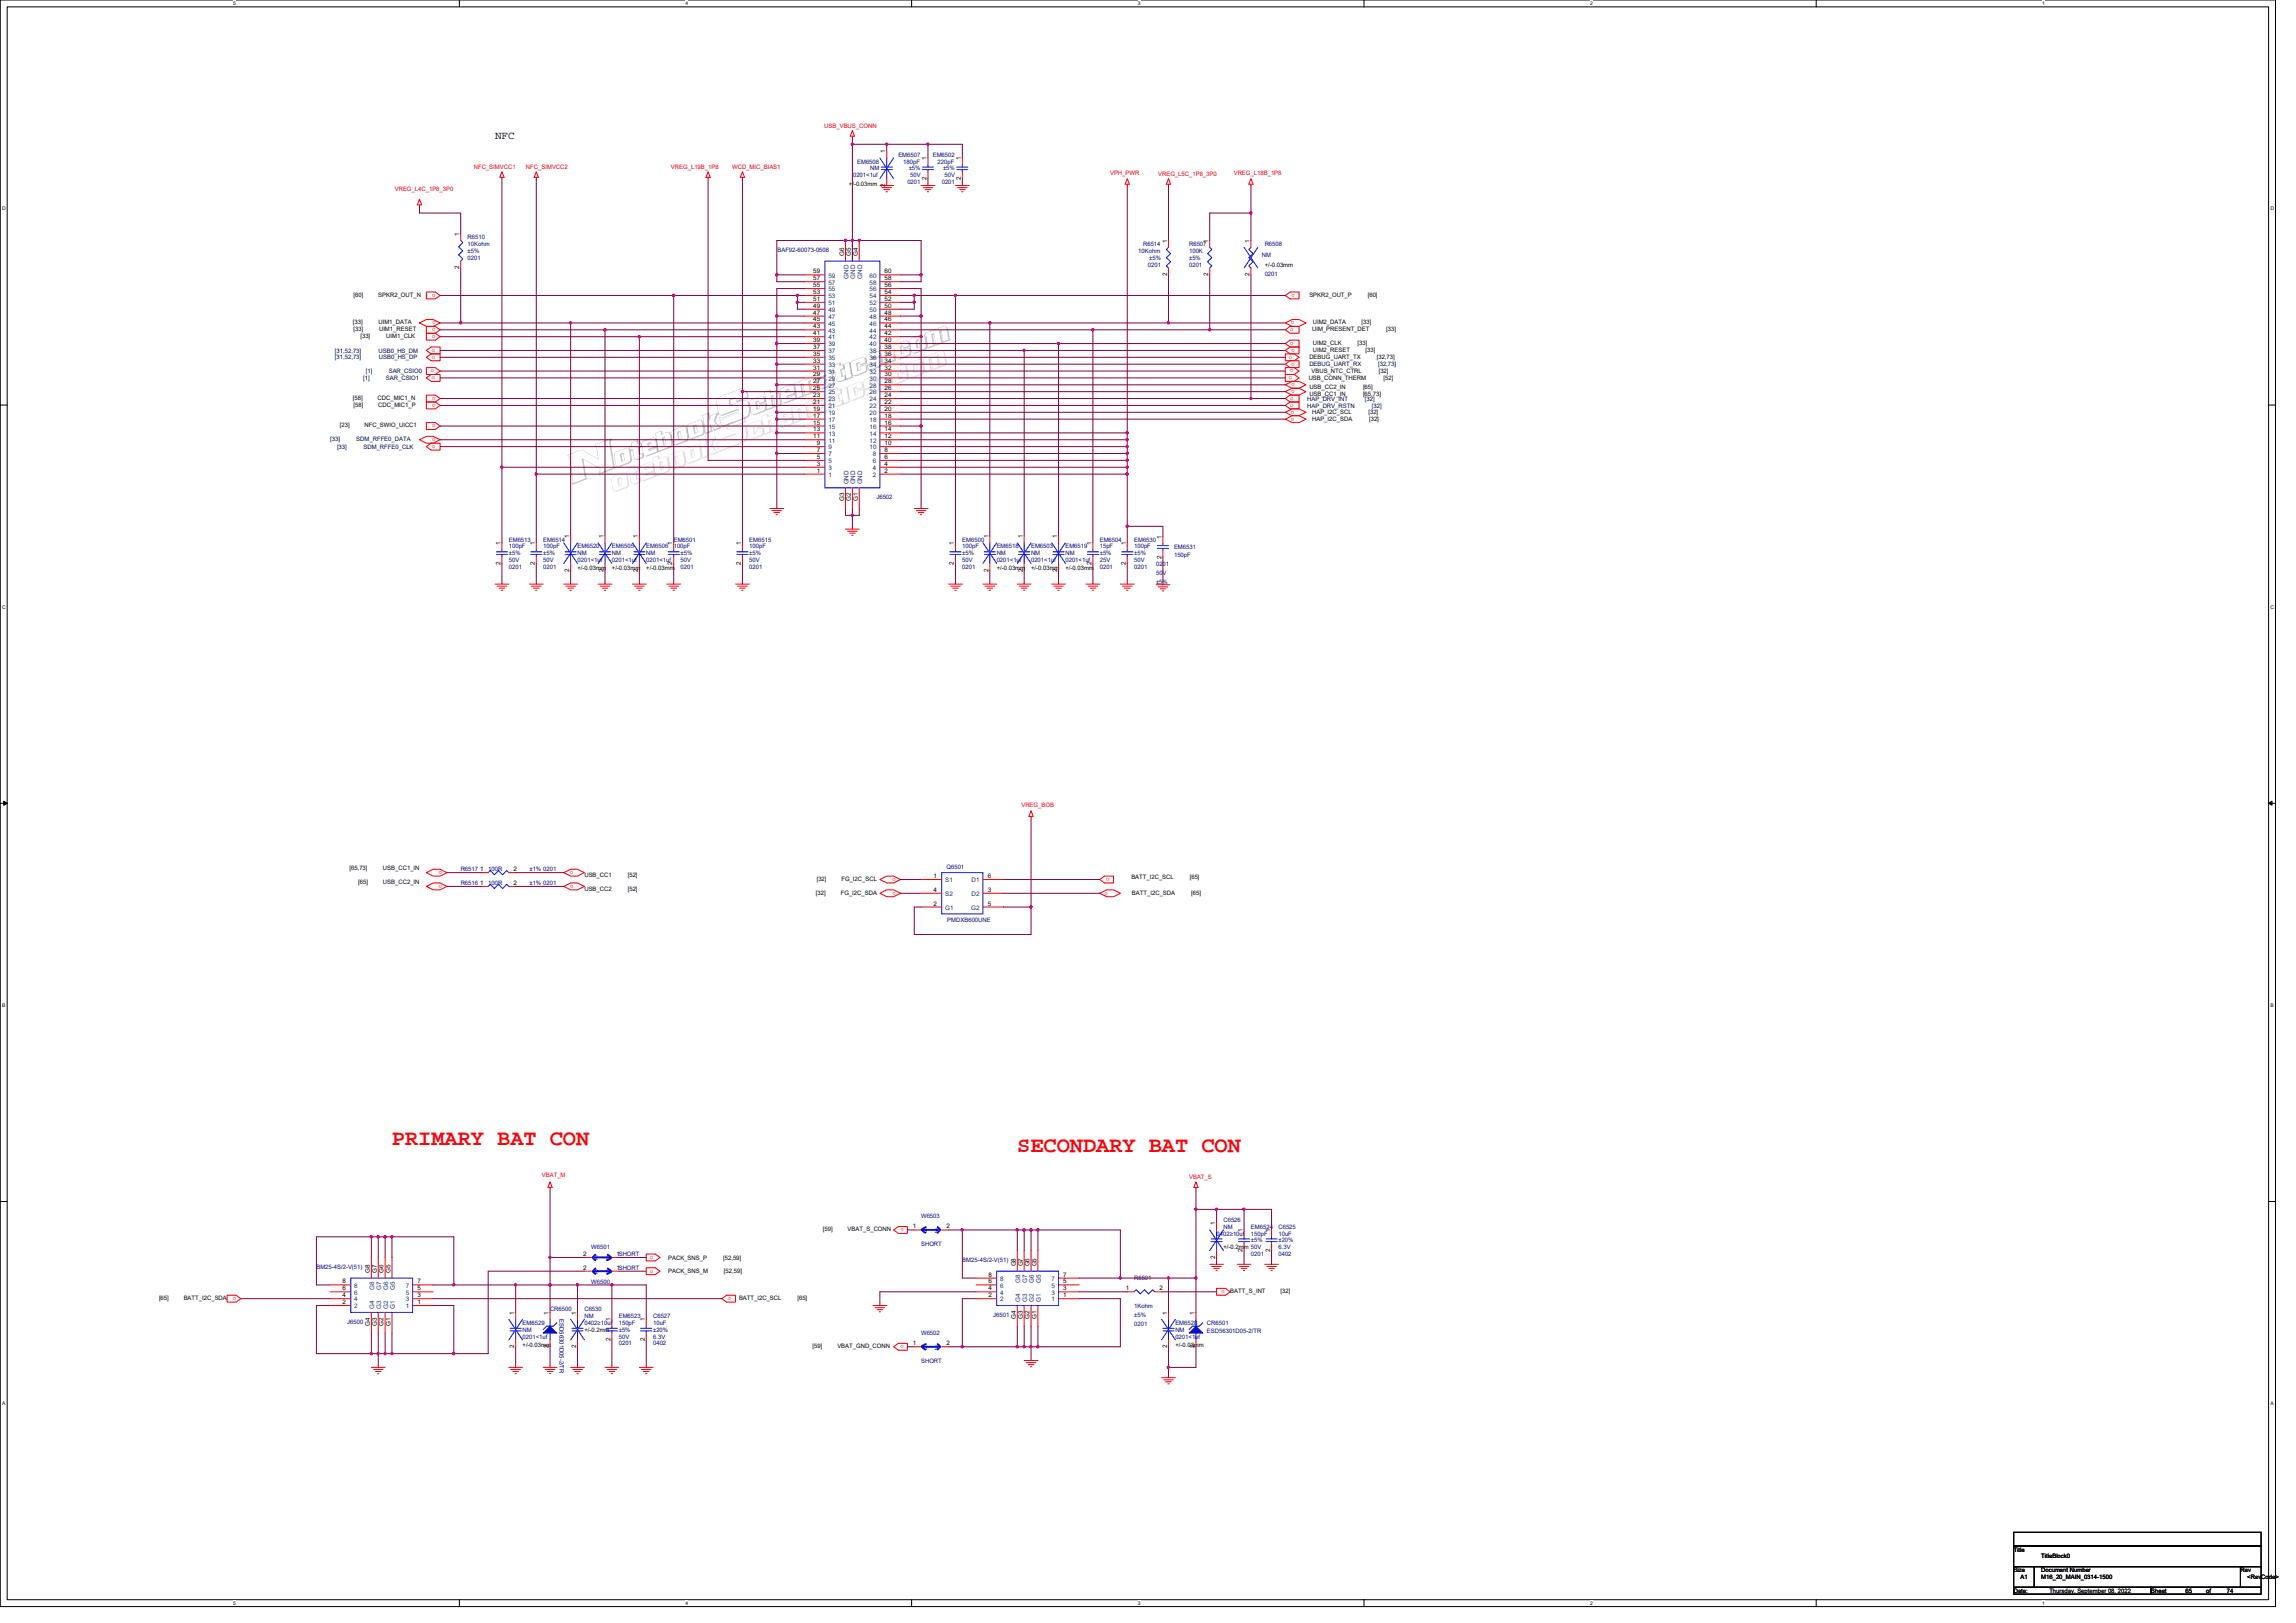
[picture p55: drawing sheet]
<svg xmlns="http://www.w3.org/2000/svg" width="297mm" height="210mm" viewBox="0 0 297 210" stroke-linecap="round" stroke-linejoin="round" font-family="sans-serif">
<defs><g id="words">
<g font-size="2.8" fill="#f00">
<text x="50.7" y="148.1">PRIMARY BAT CON</text>
<text x="131.6" y="149">SECONDARY BAT CON</text>
</g>
<text font-size="1.4" x="64" y="18">NFC</text>
<g font-size=".8" fill="#f00">
<text x="106.6" y="16.6">USB_VBUS_CONN</text>
<text x="61.3" y="21.9">NFC_SIMVCC1</text>
<text x="68" y="21.9">NFC_SIMVCC2</text>
<text x="86.8" y="21.9">VREG_L19B_1P8</text>
<text x="94.7" y="21.9">WCD_MIC_BIAS1</text>
<text x="143.6" y="22.7">VPH_PWR</text>
<text x="149.8" y="22.8">VREG_L5C_1P8_3P0</text>
<text x="159.6" y="22.7">VREG_L18B_1P8</text>
<text x="51.1" y="24.7">VREG_L4C_1P8_3P0</text>
<text x="56.3" y="38" transform="rotate(180 56.3 38)">o</text>
<text x="56.4" y="41.6" transform="rotate(180 56.4 41.6)">o</text>
<text x="167.4" y="41.6" transform="rotate(180 167.4 41.6)">o</text>
<text x="167.5" y="38" transform="rotate(180 167.5 38)">o</text>
<text x="55.9" y="45.5">o</text>
<text x="55.9" y="46.4">o</text>
<text x="56.3" y="42.5" transform="rotate(180 56.3 42.5)">o</text>
<text x="56.3" y="43.3" transform="rotate(180 56.3 43.3)">o</text>
<text x="166.7" y="46.4">o</text>
<text x="166.9" y="42.8">o</text>
<text x="166.9" y="44.6">o</text>
<text x="167.3" y="47.8" transform="rotate(180 167.3 47.8)">o</text>
<text x="167.5" y="45.1" transform="rotate(180 167.5 45.1)">o</text>
<text x="167.5" y="46.9" transform="rotate(180 167.5 46.9)">o</text>
<text x="55.7" y="48.2">o</text>
<text x="55.9" y="49.1">o</text>
<text x="56.3" y="51.4" transform="rotate(180 56.3 51.4)">o</text>
<text x="56.3" y="52.2" transform="rotate(180 56.3 52.2)">o</text>
<text x="166.7" y="49.1">o</text>
<text x="166.9" y="51.7">o</text>
<text x="166.9" y="52.6">o</text>
<text x="167.4" y="53.1" transform="rotate(180 167.4 53.1)">o</text>
<text x="167.5" y="50.5" transform="rotate(180 167.5 50.5)">o</text>
<text x="167.5" y="49.6" transform="rotate(180 167.5 49.6)">o</text>
<text x="55.9" y="58">o</text>
<text x="56.3" y="56.7" transform="rotate(180 56.3 56.7)">o</text>
<text x="56.3" y="54.9" transform="rotate(180 56.3 54.9)">o</text>
<text x="167.4" y="54" transform="rotate(180 167.4 54)">o</text>
<text x="132.1" y="104.4">VREG_BOB</text>
<text x="57.2" y="112.7" transform="rotate(180 57.2 112.7)">o</text>
<text x="74.2" y="112.7" transform="rotate(180 74.2 112.7)">o</text>
<text x="115.9" y="113.6" transform="rotate(180 115.9 113.6)">o</text>
<text x="143.5" y="113.6" transform="rotate(180 143.5 113.6)">o</text>
<text x="57.2" y="114.5" transform="rotate(180 57.2 114.5)">o</text>
<text x="74.2" y="114.5" transform="rotate(180 74.2 114.5)">o</text>
<text x="115.9" y="115.4" transform="rotate(180 115.9 115.4)">o</text>
<text x="142.9" y="115.7">o</text>
<text x="70.1" y="152.3">VBAT_M</text>
<text x="153.8" y="152.6">VBAT_S</text>
<text x="116.9" y="158.9" transform="rotate(180 116.9 158.9)">o</text>
<text x="30.5" y="167.8" transform="rotate(180 30.5 167.8)">o</text>
<text x="84" y="162.9">o</text>
<text x="84" y="164.6">o</text>
<text x="94.6" y="167.8" transform="rotate(180 94.6 167.8)">o</text>
<text x="158.5" y="166.9" transform="rotate(180 158.5 166.9)">o</text>
<text x="116.9" y="174" transform="rotate(180 116.9 174)">o</text>
</g>
<g font-size=".8" fill="#000080">
<text x="110.4" y="22.9">0201&lt;1uf</text>
<text x="110.9" y="21.2">EM6508</text>
<text x="112.6" y="22.1">NM</text>
<text x="116.2" y="20.3">EM6507</text>
<text x="116.9" y="21.2">180pF</text>
<text x="117.4" y="23.8">0201</text>
<text x="117.6" y="22.1">±5%</text>
<text x="117.7" y="22.9">50V</text>
<text x="120.7" y="20.3">EM6502</text>
<text x="121.3" y="21.2">220pF</text>
<text x="121.8" y="23.8">0201</text>
<text x="122" y="22.1">±5%</text>
<text x="122.2" y="22.9">50V</text>
<text x="60.5" y="30.9">R6510</text>
<text x="60.5" y="31.8">10Kohm</text>
<text x="60.5" y="32.7">±5%</text>
<text x="60.5" y="33.6">0201</text>
<text x="100.6" y="32.6">BAF92-60073-0508</text>
<text x="147.3" y="32.7">10Kohm</text>
<text x="147.9" y="31.8">R6514</text>
<text x="148.5" y="34.5">0201</text>
<text x="148.7" y="33.6">±5%</text>
<text x="153.8" y="31.8">R6507</text>
<text x="153.8" y="32.7">100K</text>
<text x="153.8" y="33.6">±5%</text>
<text x="153.8" y="34.5">0201</text>
<text x="163.3" y="33.3">NM</text>
<text x="163.6" y="31.8">R6508</text>
<text x="163.6" y="35.7">0201</text>
<text x="113.4" y="64.6">J6502</text>
<text x="65.8" y="70.1">EM6513</text>
<text x="65.8" y="71">100pF</text>
<text x="65.8" y="71.8">±5%</text>
<text x="70.3" y="70.1">EM6514</text>
<text x="70.3" y="71">100pF</text>
<text x="70.3" y="71.8">±5%</text>
<text x="74.7" y="71">EM6520</text>
<text x="74.7" y="71.8">NM</text>
<text x="79.2" y="71">EM6505</text>
<text x="79.2" y="71.8">NM</text>
<text x="83.6" y="71">EM6506</text>
<text x="83.6" y="71.8">NM</text>
<text x="87.2" y="70.1">EM6501</text>
<text x="87.2" y="71">100pF</text>
<text x="88.1" y="71.8">±5%</text>
<text x="96.9" y="70.1">EM6515</text>
<text x="96.9" y="71">100pF</text>
<text x="96.9" y="71.8">±5%</text>
<text x="124.5" y="70.1">EM6500</text>
<text x="124.5" y="71">100pF</text>
<text x="124.5" y="71.8">±5%</text>
<text x="128.9" y="71">EM6518</text>
<text x="128.9" y="71.8">NM</text>
<text x="133.4" y="71">EM6503</text>
<text x="133.4" y="71.8">NM</text>
<text x="137.8" y="71">EM6519</text>
<text x="137.8" y="71.8">NM</text>
<text x="142.3" y="70.1">EM6504</text>
<text x="142.3" y="71">15pF</text>
<text x="142.3" y="71.8">±5%</text>
<text x="146.7" y="70.1">EM6530</text>
<text x="146.7" y="71">100pF</text>
<text x="146.7" y="71.8">±5%</text>
<text x="151.9" y="71">EM6531</text>
<text x="65.8" y="73.6">0201</text>
<text x="65.8" y="72.7">50V</text>
<text x="70.3" y="73.6">0201</text>
<text x="70.3" y="72.7">50V</text>
<text x="74.7" y="72.7">0201&lt;1uf</text>
<text x="79.2" y="72.7">0201&lt;1uf</text>
<text x="83.6" y="72.7">0201&lt;1uf</text>
<text x="88.1" y="73.6">0201</text>
<text x="88.1" y="72.7">50V</text>
<text x="96.9" y="73.6">0201</text>
<text x="96.9" y="72.7">50V</text>
<text x="124.5" y="73.6">0201</text>
<text x="124.5" y="72.7">50V</text>
<text x="128.9" y="72.7">0201&lt;1uf</text>
<text x="133.4" y="72.7">0201&lt;1uf</text>
<text x="137.8" y="72.7">0201&lt;1uf</text>
<text x="142.3" y="73.6">0201</text>
<text x="142.3" y="72.7">25V</text>
<text x="146.7" y="73.6">0201</text>
<text x="146.7" y="72.7">50V</text>
<text x="149.6" y="73.3">0201</text>
<text x="149.6" y="74.4">50V</text>
<text x="149.6" y="75.6">±5%</text>
<text x="151.9" y="72.1">150pF</text>
<text x="59.6" y="112.7">R6517</text>
<text x="63.2" y="112.7">100R</text>
<text x="68.5" y="112.7">±1% 0201</text>
<text x="122.4" y="112.4">Q6501</text>
<text x="59.6" y="114.5">R6516</text>
<text x="63.2" y="114.5">100R</text>
<text x="68.5" y="114.5">±1% 0201</text>
<text x="122.6" y="119.3">PMDXB600UNE</text>
<text x="76.5" y="161.6">W6501</text>
<text x="119.2" y="157.6">W6503</text>
<text x="119.2" y="161.3">SHORT</text>
<text x="157.4" y="159.9">0402≥10uf</text>
<text x="158.3" y="158.1">C6526</text>
<text x="158.3" y="159">NM</text>
<text x="161.8" y="159">EM6524</text>
<text x="161.8" y="159.9">150pF</text>
<text x="161.8" y="160.7">±5%</text>
<text x="165.4" y="159">C6525</text>
<text x="165.4" y="159.9">10uF</text>
<text x="165.4" y="161.6">6.3V</text>
<text x="165.4" y="160.7">±20%</text>
<text x="40.9" y="164.1">BM25-4S/2-V(51)</text>
<text x="76.5" y="166.1">W6500</text>
<text x="124.5" y="163.2">BM25-4S/2-V(51)</text>
<text x="146.7" y="165.6">R6501</text>
<text x="161.8" y="162.5">0201</text>
<text x="165.4" y="162.5">0402</text>
<text x="44.9" y="171.2">J6500</text>
<text x="67.6" y="171.4">EM6529</text>
<text x="67.6" y="172.3">NM</text>
<text x="67.6" y="173.2">0201&lt;1uf</text>
<text x="71.2" y="169.6">CR6500</text>
<text x="72.4" y="170.7" transform="rotate(90 72.4 170.7)">ESD56301D05-2/TR</text>
<text x="75.6" y="169.6">C6530</text>
<text x="75.6" y="170.5">NM</text>
<text x="75.6" y="171.4">0402≥10uf</text>
<text x="80" y="170.5">EM6523</text>
<text x="80" y="171.4">150pF</text>
<text x="80" y="173.2">50V</text>
<text x="80" y="172.3">±5%</text>
<text x="84.5" y="170.5">C6527</text>
<text x="84.5" y="171.4">10uF</text>
<text x="84.5" y="173.2">6.3V</text>
<text x="84.5" y="172.3">±20%</text>
<text x="119.2" y="172.7">W6502</text>
<text x="128.5" y="170.3">J6501</text>
<text x="146.7" y="169.3">1Kohm</text>
<text x="146.7" y="170.4">±5%</text>
<text x="146.7" y="171.6">0201</text>
<text x="152.1" y="171.4">EM6528</text>
<text x="152.1" y="172.3">NM</text>
<text x="152.1" y="173.2">0201&lt;1uf</text>
<text x="156.1" y="171.4">CR6501</text>
<text x="156.1" y="172.5">ESD56301D05-2/TR</text>
<text x="80" y="174.1">0201</text>
<text x="84.5" y="174.1">0402</text>
<text x="119.2" y="176.4">SHORT</text>
</g>
<g font-size=".8">
<text x="114.5" y="19.8" transform="rotate(-90 114.5 19.8)">1</text>
<text x="119.9" y="23.3" transform="rotate(-90 119.9 23.3)">2</text>
<text x="119.9" y="20.7" transform="rotate(-90 119.9 20.7)">1</text>
<text x="124.3" y="23.3" transform="rotate(-90 124.3 23.3)">2</text>
<text x="124.3" y="20.7" transform="rotate(-90 124.3 20.7)">1</text>
<text x="109.8" y="24">+/-0.03mm</text>
<text x="114.5" y="24.2" transform="rotate(-90 114.5 24.2)">2</text>
<text x="59.4" y="34.8" transform="rotate(-90 59.4 34.8)">2</text>
<text x="59.4" y="30.5" transform="rotate(-90 59.4 30.5)">1</text>
<text x="105.2" y="35.4">59</text>
<text x="109.2" y="33.2" transform="rotate(-90 109.2 33.2)">G6</text>
<text x="110.1" y="33.2" transform="rotate(-90 110.1 33.2)">G5</text>
<text x="111" y="33.2" transform="rotate(-90 111 33.2)">G4</text>
<text x="114.4" y="35.4">60</text>
<text x="151" y="35.7" transform="rotate(-90 151 35.7)">2</text>
<text x="151" y="31.4" transform="rotate(-90 151 31.4)">1</text>
<text x="156.3" y="35.7" transform="rotate(-90 156.3 35.7)">2</text>
<text x="156.3" y="31.4" transform="rotate(-90 156.3 31.4)">1</text>
<text x="161.6" y="35.7" transform="rotate(-90 161.6 35.7)">2</text>
<text x="161.6" y="31.4" transform="rotate(-90 161.6 31.4)">1</text>
<text x="163.6" y="34.5">+/-0.03mm</text>
<text x="45.7" y="42">[33]</text>
<text x="45.7" y="38.4">[60]</text>
<text x="48.9" y="38.4">SPKR2_OUT_N</text>
<text x="49" y="42">UIM1_DATA</text>
<text x="105.2" y="41.6">45</text>
<text x="105.2" y="40.7">47</text>
<text x="105.2" y="39.8">49</text>
<text x="105.2" y="38.9">51</text>
<text x="105.2" y="38">53</text>
<text x="105.2" y="37.1">55</text>
<text x="105.2" y="36.3">57</text>
<text x="114.4" y="41.6">46</text>
<text x="114.4" y="40.7">48</text>
<text x="114.4" y="39.8">50</text>
<text x="114.4" y="38.9">52</text>
<text x="114.4" y="38">54</text>
<text x="114.4" y="37.1">56</text>
<text x="114.4" y="36.3">58</text>
<text x="169.4" y="38.4">SPKR2_OUT_P</text>
<text x="169.8" y="42">UIM2_DATA</text>
<text x="176.1" y="42">[33]</text>
<text x="176.9" y="38.4">[60]</text>
<text x="45.7" y="42.9">[33]</text>
<text x="46.6" y="43.8">[33]</text>
<text x="49" y="42.9">UIM1_RESET</text>
<text x="50" y="43.8">UIM1_CLK</text>
<text x="105.2" y="47.8">31</text>
<text x="105.2" y="46.9">33</text>
<text x="105.2" y="46">35</text>
<text x="105.2" y="45.1">37</text>
<text x="105.2" y="44.3">39</text>
<text x="105.2" y="43.4">41</text>
<text x="105.2" y="42.5">43</text>
<text x="114.4" y="47.8">32</text>
<text x="114.4" y="46.9">34</text>
<text x="114.4" y="46">36</text>
<text x="114.4" y="45.1">38</text>
<text x="114.4" y="44.3">40</text>
<text x="114.4" y="43.4">42</text>
<text x="114.4" y="42.5">44</text>
<text x="169.4" y="46.5">DEBUG_UART_TX</text>
<text x="169.8" y="42.9">UIM_PRESENT_DET</text>
<text x="169.8" y="44.6">UIM2_CLK</text>
<text x="169.8" y="45.5">UIM2_RESET</text>
<text x="175.6" y="44.6">[33]</text>
<text x="176.7" y="45.5">[33]</text>
<text x="178.1" y="46.5">[32,73]</text>
<text x="179.3" y="42.9">[33]</text>
<text x="45.7" y="51.8">[58]</text>
<text x="45.7" y="52.6">[58]</text>
<text x="48.8" y="51.8">CDC_MIC1_N</text>
<text x="48.9" y="52.6">CDC_MIC1_P</text>
<text x="105.2" y="53.1">19</text>
<text x="105.2" y="52.3">21</text>
<text x="105.2" y="51.4">23</text>
<text x="105.2" y="50.5">25</text>
<text x="105.2" y="49.6">27</text>
<text x="105.2" y="48.7">29</text>
<text x="114.4" y="53.1">20</text>
<text x="114.4" y="52.3">22</text>
<text x="114.4" y="51.4">24</text>
<text x="114.4" y="50.5">26</text>
<text x="114.4" y="49.6">28</text>
<text x="114.4" y="48.7">30</text>
<text x="169.3" y="49.2">USB_CONN_THERM</text>
<text x="169.4" y="51.2">USB_CC1_IN</text>
<text x="169.4" y="50.3">USB_CC2_IN</text>
<text x="169.7" y="48.2">VBUS_NTC_CTRL</text>
<text x="169.8" y="53.5">HAP_I2C_SCL</text>
<text x="176.3" y="51.2">[65,73]</text>
<text x="176.3" y="50.3">[65]</text>
<text x="177" y="53.5">[32]</text>
<text x="178.4" y="48.2">[32]</text>
<text x="179" y="49.2">[52]</text>
<text x="44" y="55.3">[23]</text>
<text x="47.2" y="55.3">NFC_SWIO_UICC1</text>
<text x="105.2" y="56.7">11</text>
<text x="105.2" y="55.8">13</text>
<text x="105.2" y="54.9">15</text>
<text x="105.2" y="54">17</text>
<text x="105.7" y="59.4">5</text>
<text x="105.7" y="58.5">7</text>
<text x="105.7" y="57.6">9</text>
<text x="114.4" y="59.4">6</text>
<text x="114.4" y="58.5">8</text>
<text x="114.4" y="57.6">10</text>
<text x="114.4" y="56.7">12</text>
<text x="114.4" y="55.8">14</text>
<text x="114.4" y="54.9">16</text>
<text x="114.4" y="54">18</text>
<text x="169.8" y="54.4">HAP_I2C_SDA</text>
<text x="177.1" y="54.4">[32]</text>
<text x="105.7" y="61.2">1</text>
<text x="105.7" y="60.3">3</text>
<text x="109.2" y="64.8" transform="rotate(-90 109.2 64.8)">G3</text>
<text x="110.1" y="64.8" transform="rotate(-90 110.1 64.8)">G2</text>
<text x="111" y="64.8" transform="rotate(-90 111 64.8)">G1</text>
<text x="114.4" y="61.2">2</text>
<text x="114.4" y="60.3">4</text>
<text x="64.7" y="70.5" transform="rotate(-90 64.7 70.5)">1</text>
<text x="69.2" y="70.5" transform="rotate(-90 69.2 70.5)">1</text>
<text x="73.6" y="69.6" transform="rotate(-90 73.6 69.6)">1</text>
<text x="78.1" y="69.6" transform="rotate(-90 78.1 69.6)">1</text>
<text x="82.5" y="69.6" transform="rotate(-90 82.5 69.6)">1</text>
<text x="87" y="70.5" transform="rotate(-90 87 70.5)">1</text>
<text x="95.9" y="70.5" transform="rotate(-90 95.9 70.5)">1</text>
<text x="123.4" y="70.5" transform="rotate(-90 123.4 70.5)">1</text>
<text x="127.9" y="69.6" transform="rotate(-90 127.9 69.6)">1</text>
<text x="132.3" y="69.6" transform="rotate(-90 132.3 69.6)">1</text>
<text x="136.8" y="69.6" transform="rotate(-90 136.8 69.6)">1</text>
<text x="141.2" y="70.5" transform="rotate(-90 141.2 70.5)">1</text>
<text x="145.6" y="70.5" transform="rotate(-90 145.6 70.5)">1</text>
<text x="150.3" y="69.7" transform="rotate(-90 150.3 69.7)">1</text>
<text x="64.7" y="73.1" transform="rotate(-90 64.7 73.1)">2</text>
<text x="69.2" y="73.1" transform="rotate(-90 69.2 73.1)">2</text>
<text x="73.6" y="74" transform="rotate(-90 73.6 74)">2</text>
<text x="74.7" y="73.8">+/-0.03mm</text>
<text x="78.1" y="74" transform="rotate(-90 78.1 74)">2</text>
<text x="79.2" y="73.8">+/-0.03mm</text>
<text x="82.5" y="74" transform="rotate(-90 82.5 74)">2</text>
<text x="83.6" y="73.8">+/-0.03mm</text>
<text x="87" y="73.1" transform="rotate(-90 87 73.1)">2</text>
<text x="95.9" y="73.1" transform="rotate(-90 95.9 73.1)">2</text>
<text x="123.4" y="73.1" transform="rotate(-90 123.4 73.1)">2</text>
<text x="127.9" y="74" transform="rotate(-90 127.9 74)">2</text>
<text x="128.9" y="73.8">+/-0.03mm</text>
<text x="132.3" y="74" transform="rotate(-90 132.3 74)">2</text>
<text x="133.4" y="73.8">+/-0.03mm</text>
<text x="136.8" y="74" transform="rotate(-90 136.8 74)">2</text>
<text x="137.8" y="73.8">+/-0.03mm</text>
<text x="141.2" y="73.1" transform="rotate(-90 141.2 73.1)">2</text>
<text x="145.6" y="73.1" transform="rotate(-90 145.6 73.1)">2</text>
<text x="150.3" y="72.3" transform="rotate(-90 150.3 72.3)">2</text>
<text x="45.2" y="112.6">[65,73]</text>
<text x="49.5" y="112.6">USB_CC1_IN</text>
<text x="62.1" y="112.7">1</text>
<text x="66.4" y="112.7">2</text>
<text x="75.6" y="113.5">USB_CC1</text>
<text x="81.2" y="113.5">[52]</text>
<text x="105.7" y="114">[32]</text>
<text x="108.9" y="114">FG_I2C_SCL</text>
<text x="120.8" y="113.6">1</text>
<text x="127.8" y="113.6">6</text>
<text x="146.4" y="113.7">BATT_I2C_SCL</text>
<text x="153.9" y="113.7">[65]</text>
<text x="46.4" y="114.3">[65]</text>
<text x="49.5" y="114.3">USB_CC2_IN</text>
<text x="62.1" y="114.5">1</text>
<text x="66.4" y="114.5">2</text>
<text x="75.6" y="115.2">USB_CC2</text>
<text x="81.2" y="115.2">[52]</text>
<text x="105.6" y="115.8">[32]</text>
<text x="108.8" y="115.8">FG_I2C_SDA</text>
<text x="120.8" y="117.2">2</text>
<text x="120.8" y="115.4">4</text>
<text x="127.8" y="115.4">3</text>
<text x="127.8" y="117.2">5</text>
<text x="146.4" y="115.8">BATT_I2C_SDA</text>
<text x="154.1" y="115.8">[65]</text>
<text x="106.4" y="159.3">[59]</text>
<text x="109.7" y="159.3">VBAT_S_CONN</text>
<text x="118.1" y="158.9">1</text>
<text x="122.4" y="158.9">2</text>
<text x="157.2" y="158.5" transform="rotate(-90 157.2 158.5)">1</text>
<text x="158.3" y="161.6">+/-0.2mm 50V</text>
<text x="160.8" y="162" transform="rotate(-90 160.8 162)">2</text>
<text x="160.8" y="159.4" transform="rotate(-90 160.8 159.4)">1</text>
<text x="164.3" y="162" transform="rotate(-90 164.3 162)">2</text>
<text x="164.3" y="159.4" transform="rotate(-90 164.3 159.4)">1</text>
<text x="44.3" y="166.9">6</text>
<text x="44.3" y="167.8">4</text>
<text x="44.3" y="166.1">8</text>
<text x="47.9" y="164.7" transform="rotate(-90 47.9 164.7)">G8</text>
<text x="48.7" y="164.7" transform="rotate(-90 48.7 164.7)">G7</text>
<text x="49.6" y="164.7" transform="rotate(-90 49.6 164.7)">G6</text>
<text x="50.5" y="164.7" transform="rotate(-90 50.5 164.7)">G5</text>
<text x="54" y="166.1">7</text>
<text x="54" y="167.8">3</text>
<text x="54" y="166.9">5</text>
<text x="75.4" y="162.5">2</text>
<text x="75.4" y="164.3">2</text>
<text x="79.8" y="162.5">1SHORT</text>
<text x="79.8" y="164.3">1SHORT</text>
<text x="86.4" y="163">PACK_SNS_P</text>
<text x="86.4" y="164.7">PACK_SNS_M</text>
<text x="93.6" y="163">[52,59]</text>
<text x="93.7" y="164.7">[52,59]</text>
<text x="127.9" y="167.8">2</text>
<text x="127.9" y="166.1">6</text>
<text x="127.9" y="166.9">4</text>
<text x="127.9" y="165.2">8</text>
<text x="131.4" y="163.9" transform="rotate(-90 131.4 163.9)">G8</text>
<text x="132.3" y="163.9" transform="rotate(-90 132.3 163.9)">G7</text>
<text x="133.2" y="163.9" transform="rotate(-90 133.2 163.9)">G6</text>
<text x="134.1" y="163.9" transform="rotate(-90 134.1 163.9)">G5</text>
<text x="137.6" y="167.8">1</text>
<text x="137.6" y="165.2">7</text>
<text x="137.6" y="166.9">3</text>
<text x="137.6" y="166.1">5</text>
<text x="145.7" y="166.9">1</text>
<text x="150" y="166.9">2</text>
<text x="157.2" y="162.9" transform="rotate(-90 157.2 162.9)">2</text>
<text x="159.2" y="167.3">BATT_S_INT</text>
<text x="165.7" y="167.3">[32]</text>
<text x="20.6" y="168.2">[65]</text>
<text x="23.8" y="168.2">BATT_I2C_SDA</text>
<text x="44.3" y="168.7">2</text>
<text x="47.9" y="171.5" transform="rotate(-90 47.9 171.5)">G4</text>
<text x="48.7" y="171.5" transform="rotate(-90 48.7 171.5)">G3</text>
<text x="49.6" y="171.5" transform="rotate(-90 49.6 171.5)">G2</text>
<text x="50.5" y="171.5" transform="rotate(-90 50.5 171.5)">G1</text>
<text x="54" y="168.7">1</text>
<text x="66.5" y="170.1" transform="rotate(-90 66.5 170.1)">1</text>
<text x="71" y="170.1" transform="rotate(-90 71 170.1)">1</text>
<text x="74.5" y="170.1" transform="rotate(-90 74.5 170.1)">1</text>
<text x="75.6" y="172.3">+/-0.2mm</text>
<text x="79" y="173.5" transform="rotate(-90 79 173.5)">2</text>
<text x="79" y="171" transform="rotate(-90 79 171)">1</text>
<text x="83.4" y="173.5" transform="rotate(-90 83.4 173.5)">2</text>
<text x="83.4" y="171" transform="rotate(-90 83.4 171)">1</text>
<text x="95.6" y="168.2">BATT_I2C_SCL</text>
<text x="103.2" y="168.2">[65]</text>
<text x="131.4" y="170.6" transform="rotate(-90 131.4 170.6)">G4</text>
<text x="132.3" y="170.6" transform="rotate(-90 132.3 170.6)">G3</text>
<text x="133.2" y="170.6" transform="rotate(-90 133.2 170.6)">G2</text>
<text x="134.1" y="170.6" transform="rotate(-90 134.1 170.6)">G1</text>
<text x="151" y="170.1" transform="rotate(-90 151 170.1)">1</text>
<text x="154.5" y="170.1" transform="rotate(-90 154.5 170.1)">1</text>
<text x="66.5" y="174.4" transform="rotate(-90 66.5 174.4)">2</text>
<text x="67.6" y="174.2">+/-0.03mm</text>
<text x="71" y="174.4" transform="rotate(-90 71 174.4)">2</text>
<text x="74.5" y="174.4" transform="rotate(-90 74.5 174.4)">2</text>
<text x="105.1" y="174.4">[59]</text>
<text x="108.3" y="174.4">VBAT_GND_CONN</text>
<text x="118.1" y="174.1">1</text>
<text x="122.4" y="174.1">2</text>
<text x="151" y="174.4" transform="rotate(-90 151 174.4)">2</text>
<text x="152.1" y="174.2">+/-0.03mm</text>
<text x="154.5" y="174.4" transform="rotate(-90 154.5 174.4)">2</text>
<text x="260.5" y="200.7">Title</text>
<text x="260.5" y="203.4">Size</text>
<text x="264.1" y="201.6">TitleBlock0</text>
<text x="264.1" y="203.4">Document Number</text>
<text x="289.9" y="203.4">Rev</text>
<text x="260.5" y="206.1">Date:</text>
<text x="261.4" y="204.3">A1</text>
<text x="264.1" y="204.3">M16_20_MAIN_0314-1500</text>
<text x="265.1" y="206.1">Thursday, September 08, 2022</text>
<text x="278.3" y="206.1">Sheet</text>
<text x="282.7" y="206.1">65</text>
<text x="285.4" y="206.1">of</text>
<text x="288.1" y="206.1">74</text>
<text x="290.7" y="204.3">&lt;RevCode&gt;</text>
</g>
<g font-size=".8" fill="#004080">
<text x="107.2" y="35.9">59</text>
<text x="112.5" y="35.9">60</text>
<text x="107.2" y="41.3">47</text>
<text x="107.2" y="40.4">49</text>
<text x="107.2" y="39.5">51</text>
<text x="107.2" y="38.6">53</text>
<text x="107.2" y="37.7">55</text>
<text x="107.2" y="36.8">57</text>
<text x="109.8" y="36" transform="rotate(-90 109.8 36)">GND</text>
<text x="110.7" y="36" transform="rotate(-90 110.7 36)">GND</text>
<text x="111.5" y="36" transform="rotate(-90 111.5 36)">GND</text>
<text x="112.5" y="41.3">48</text>
<text x="112.5" y="40.4">50</text>
<text x="112.5" y="39.5">52</text>
<text x="112.5" y="38.6">54</text>
<text x="112.5" y="37.7">56</text>
<text x="112.5" y="36.8">58</text>
<text x="107.2" y="47.5">33</text>
<text x="107.2" y="46.6">35</text>
<text x="107.2" y="45.7">37</text>
<text x="107.2" y="44.8">39</text>
<text x="107.2" y="43.9">41</text>
<text x="107.2" y="43">43</text>
<text x="107.2" y="42.1">45</text>
<text x="112.5" y="47.5">34</text>
<text x="112.5" y="46.6">36</text>
<text x="112.5" y="45.7">38</text>
<text x="112.5" y="44.8">40</text>
<text x="112.5" y="43.9">42</text>
<text x="112.5" y="43">44</text>
<text x="112.5" y="42.1">46</text>
<text x="107.2" y="53.7">19</text>
<text x="107.2" y="52.8">21</text>
<text x="107.2" y="51.9">23</text>
<text x="107.2" y="51">25</text>
<text x="107.2" y="50.1">27</text>
<text x="107.2" y="49.3">29</text>
<text x="107.2" y="48.4">31</text>
<text x="112.5" y="53.7">20</text>
<text x="112.5" y="52.8">22</text>
<text x="112.5" y="51.9">24</text>
<text x="112.5" y="51">26</text>
<text x="112.5" y="50.1">28</text>
<text x="112.5" y="49.3">30</text>
<text x="112.5" y="48.4">32</text>
<text x="107.2" y="59.9">5</text>
<text x="107.2" y="59">7</text>
<text x="107.2" y="58.1">9</text>
<text x="107.2" y="57.3">11</text>
<text x="107.2" y="56.4">13</text>
<text x="107.2" y="55.5">15</text>
<text x="107.2" y="54.6">17</text>
<text x="112.5" y="58.1">10</text>
<text x="112.5" y="57.3">12</text>
<text x="112.5" y="56.4">14</text>
<text x="112.5" y="55.5">16</text>
<text x="112.5" y="54.6">18</text>
<text x="112.9" y="59.9">6</text>
<text x="112.9" y="59">8</text>
<text x="107.2" y="61.7">1</text>
<text x="107.2" y="60.8">3</text>
<text x="109.8" y="62.7" transform="rotate(-90 109.8 62.7)">GND</text>
<text x="110.7" y="62.7" transform="rotate(-90 110.7 62.7)">GND</text>
<text x="111.5" y="62.7" transform="rotate(-90 111.5 62.7)">GND</text>
<text x="112.9" y="61.7">2</text>
<text x="112.9" y="60.8">4</text>
<text x="122.3" y="114.2">S1</text>
<text x="122.3" y="117.7">G1</text>
<text x="122.3" y="115.9">S2</text>
<text x="125.6" y="117.7">G2</text>
<text x="125.7" y="115.9">D2</text>
<text x="125.7" y="114.2">D1</text>
<text x="119.6" y="159.5">1</text>
<text x="120.9" y="159.5">2</text>
<text x="45.8" y="167.5">6</text>
<text x="45.8" y="166.6">8</text>
<text x="48.4" y="166.9" transform="rotate(-90 48.4 166.9)">G8</text>
<text x="49.3" y="166.9" transform="rotate(-90 49.3 166.9)">G7</text>
<text x="50.2" y="166.9" transform="rotate(-90 50.2 166.9)">G6</text>
<text x="51.1" y="166.9" transform="rotate(-90 51.1 166.9)">G5</text>
<text x="52.5" y="166.6">7</text>
<text x="52.5" y="167.5">5</text>
<text x="76.9" y="163">2</text>
<text x="76.9" y="164.8">2</text>
<text x="78.3" y="163">1</text>
<text x="78.3" y="164.8">1</text>
<text x="129.4" y="166.6">6</text>
<text x="129.4" y="167.5">4</text>
<text x="129.4" y="165.7">8</text>
<text x="132" y="166" transform="rotate(-90 132 166)">G8</text>
<text x="132.9" y="166" transform="rotate(-90 132.9 166)">G7</text>
<text x="133.8" y="166" transform="rotate(-90 133.8 166)">G6</text>
<text x="134.7" y="166" transform="rotate(-90 134.7 166)">G5</text>
<text x="136.1" y="165.7">7</text>
<text x="136.1" y="167.5">3</text>
<text x="136.1" y="166.6">5</text>
<text x="45.8" y="169.3">2</text>
<text x="45.8" y="168.4">4</text>
<text x="48.4" y="169.4" transform="rotate(-90 48.4 169.4)">G4</text>
<text x="49.3" y="169.4" transform="rotate(-90 49.3 169.4)">G3</text>
<text x="50.2" y="169.4" transform="rotate(-90 50.2 169.4)">G2</text>
<text x="51.1" y="169.4" transform="rotate(-90 51.1 169.4)">G1</text>
<text x="52.5" y="169.3">1</text>
<text x="52.5" y="168.4">3</text>
<text x="129.4" y="168.4">2</text>
<text x="132" y="168.5" transform="rotate(-90 132 168.5)">G4</text>
<text x="132.9" y="168.5" transform="rotate(-90 132.9 168.5)">G3</text>
<text x="133.8" y="168.5" transform="rotate(-90 133.8 168.5)">G2</text>
<text x="134.7" y="168.5" transform="rotate(-90 134.7 168.5)">G1</text>
<text x="136.1" y="168.4">1</text>
<text x="119.6" y="174.6">1</text>
<text x="120.9" y="174.6">2</text>
</g>
<g font-size=".8" fill="#000040">
<text x="43.3" y="45.6">[31,52,73]</text>
<text x="43.3" y="46.5">[31,52,73]</text>
<text x="49" y="45.6">USB0_HS_DM</text>
<text x="49" y="46.5">USB0_HS_DP</text>
<text x="169.4" y="47.4">DEBUG_UART_RX</text>
<text x="178.3" y="47.4">[32,73]</text>
<text x="47" y="49.2">[1]</text>
<text x="47.3" y="48.2">[1]</text>
<text x="49.9" y="49.2">SAR_CSIO1</text>
<text x="50.3" y="48.2">SAR_CSIO0</text>
<text x="169.1" y="51.8">HAP_DRV_INT</text>
<text x="169.1" y="52.7">HAP_DRV_RSTN</text>
<text x="176.6" y="51.8">[32]</text>
<text x="177.5" y="52.7">[32]</text>
<text x="42.7" y="57.1">[33]</text>
<text x="43.6" y="58.1">[33]</text>
<text x="46.1" y="57.1">SDM_RFFE0_DATA</text>
<text x="47" y="58.1">SDM_RFFE0_CLK</text>
</g>
<g font-size=".6">
<text x="30.2" y=".7">5</text>
<text x="88.7" y=".7">4</text>
<text x="147.2" y=".7">3</text>
<text x="205.7" y=".7">2</text>
<text x="264.2" y=".7">1</text>
<text x=".3" y="27.2">D</text>
<text x="293.7" y="27.2">D</text>
<text x=".3" y="78.7">C</text>
<text x="293.7" y="78.7">C</text>
<text x=".3" y="130.3">B</text>
<text x="293.7" y="130.3">B</text>
<text x=".3" y="181.8">A</text>
<text x="293.7" y="181.8">A</text>
<text x="30.2" y="207.6">5</text>
<text x="88.7" y="207.6">4</text>
<text x="147.2" y="207.6">3</text>
<text x="205.7" y="207.6">2</text>
<text x="264.2" y="207.6">1</text>
</g>
</g></defs>
<path d="M0 0h294.4v207.9h-294.4zM.9 .9h292.6v206.1h-292.6z" fill="none" stroke="#000" stroke-width=".13"/>
<g fill="#fff">
<path d="M30.2 .1h.3v.7h-.3z"/>
<path d="M30.2 207.1h.3v.7h-.3z"/>
</g>
<path d="M59.4 0v.9M59.4 207v.9" fill="none" stroke="#000" stroke-width=".13"/>
<g fill="#fff">
<path d="M88.7 .1h.3v.7h-.3z"/>
<path d="M88.7 207.1h.3v.7h-.3z"/>
</g>
<path d="M117.9 0v.9M117.9 207v.9" fill="none" stroke="#000" stroke-width=".13"/>
<g fill="#fff">
<path d="M147.2 .1h.3v.7h-.3z"/>
<path d="M147.2 207.1h.3v.7h-.3z"/>
</g>
<path d="M176.5 0v.9M176.5 207v.9" fill="none" stroke="#000" stroke-width=".13"/>
<g fill="#fff">
<path d="M205.7 .1h.4v.7h-.4z"/>
<path d="M205.7 207.1h.4v.7h-.4z"/>
</g>
<path d="M235 0v.9M235 207v.9" fill="none" stroke="#000" stroke-width=".13"/>
<g fill="#fff">
<path d="M264.2 .1h.4v.7h-.4z"/>
<path d="M264.2 207.1h.4v.7h-.4z"/>
<path d="M.3 26.6h.4v.7h-.4z"/>
<path d="M293.7 26.6h.5v.7h-.5z"/>
<path d="M.3 78.2h.4v.7h-.4z"/>
<path d="M293.7 78.2h.5v.7h-.5z"/>
</g>
<path d="M0 52.4h.9M293.5 52.4h.9" fill="none" stroke="#000" stroke-width=".13"/>
<g fill="#fff">
<path d="M.3 129.7h.4v.7h-.4z"/>
<path d="M293.7 129.7h.4v.7h-.4z"/>
</g>
<path d="M0 103.9h.9M293.5 103.9h.9" fill="none" stroke="#000" stroke-width=".13"/>
<path d="M.5 103.7l.4 .2-.4 .3zM293.5 103.9l.4-.2v.5z" fill="#000" stroke="#000" stroke-width=".13"/>
<g fill="#fff">
<path d="M.3 181.2h.4v.7h-.4z"/>
<path d="M293.7 181.2h.4v.7h-.4z"/>
</g>
<path d="M0 155.4h.9M293.5 155.4h.9M260.5 198.2h32v1.8h-32zM260.5 205.4h17.8v.8h-17.8zM260.5 200h32v2.7h-32zM260.5 202.7h2.7v2.7h-2.7zM263.2 202.7h26.7v2.7h-26.7zM278.3 205.4h14.2v.8h-14.2zM289.9 202.7h2.6v2.7h-2.6z" fill="none" stroke="#000" stroke-width=".13"/>
<g fill="none" stroke="#f00" stroke-width=".13">
<path d="M110.3 17.6v.2M110.3 16.9l.3 .7h-.6zM114.7 19.6v.8M54.3 25.8l.2 .7h-.5zM54.3 26.5v.2M55.2 37.8h1.1l.6 .4-.6 .5h-1.1zM59.6 30.2v.9M59.6 33.8v.9M64.9 22.2l.3 .7h-.5zM64.9 22.9v.2M69.4 22.9v.2M69.4 22.2l.3 .7h-.6z"/>
<path d="M91.6 22.9v.2M91.6 22.2l.3 .7h-.6zM96.1 22.2l.2 .7h-.5zM96.1 22.9v.2M104.1 39.1h2.6M104.1 38.2h2.6M104.1 37.3h2.6M104.1 36.4h2.6M104.1 35.6h2.6M109.4 31.1v2.7M110.3 31.1v2.7M111.2 31.1v2.7"/>
<path d="M113.8 39.1h2.7M113.8 38.2h2.7M113.8 37.3h2.7M113.8 36.4h2.7M113.8 35.6h2.7M113.8 24h1.8M114.1 24.3h1.2M114.4 24.5h.7M114.6 24.8h.2M114.7 23.1v.9M119.2 24h1.7M119.4 24.3h1.3"/>
<path d="M119.7 24.5h.7M120 24.8h.1M120.1 20.4v.9M120.1 22.2v.9M123.6 24h1.8M123.9 24.3h1.2M124.1 24.5h.8M124.4 24.8h.2M124.5 20.4v.9M124.5 22.2v.9M145.8 23.1l.3 .7h-.5zM145.8 23.8v.2"/>
<path d="M151.2 23.1l.2 .7h-.5zM151.2 23.8v.2M151.2 31.1v.9M151.2 34.7v.9M156.5 31.1v.9M156.5 34.7v.9M161.8 23.1l.3 .7h-.5zM161.8 23.8v.2M161.8 31.1v.9M161.8 34.7v.9M166.3 38.2l.6-.4h1.2v.9h-1.2zM54.3 41.8l.9-.5h.8l.9 .5-.9 .4h-.8z"/>
<path d="M54.3 56.9l.9-.4h.8l.9 .4-.9 .4h-.8zM55.2 45.3l.6-.4h1.1v.9h-1.1zM55.2 46.2l.6-.4h1.1v.9h-1.1zM55.2 48.9l.6-.4h1.1v.8h-1.1zM55.2 57.8l.6-.5h1.1v.9h-1.1zM55.2 42.2h1.1l.6 .5-.6 .4h-1.1zM55.2 43.1h1.1l.6 .5-.6 .4h-1.1zM55.2 47.6h1.1l.6 .4-.6 .5h-1.1zM55.2 51.1h1.1l.6 .5-.6 .4h-1.1zM55.2 52h1.1l.6 .5-.6 .4h-1.1zM55.2 54.7h1.1l.6 .4-.6 .5h-1.1zM104.1 59.6h2.6"/>
<path d="M104.1 58.7h2.6M104.1 57.8h2.6M104.1 56.9h2.6M104.1 56h2.6M104.1 55.1h2.6M104.1 54.2h2.6M104.1 53.3h2.6M104.1 52.5h2.6M104.1 51.6h2.6M104.1 50.7h2.6M104.1 49.8h2.6M104.1 48.9h2.6"/>
<path d="M104.1 48h2.6M104.1 47.1h2.6M104.1 46.2h2.6M104.1 45.3h2.6M104.1 44.4h2.6M104.1 43.6h2.6M104.1 42.7h2.6M104.1 41.8h2.6M104.1 40.9h2.6M104.1 40h2.6M113.8 59.6h2.7M113.8 58.7h2.7"/>
<path d="M113.8 57.8h2.7M113.8 56.9h2.7M113.8 56h2.7M113.8 55.1h2.7M113.8 54.2h2.7M113.8 53.3h2.7M113.8 52.5h2.7M113.8 51.6h2.7M113.8 50.7h2.7M113.8 49.8h2.7M113.8 48.9h2.7M113.8 48h2.7"/>
<path d="M113.8 47.1h2.7M113.8 46.2h2.7M113.8 45.3h2.7M113.8 44.4h2.7M113.8 43.6h2.7M113.8 42.7h2.7M113.8 41.8h2.7M113.8 40.9h2.7M113.8 40h2.7M166.3 47.6h1.1l.7 .4-.7 .5h-1.1zM166.3 48.5h1.1l.7 .4-.7 .4h-1.1zM166.3 45.8h1.1l.7 .4-.7 .5h-1.1z"/>
<path d="M166.3 53.3l.9-.4h.9l.8 .4-.8 .5h-.9zM166.3 54.2l.9-.4h.9l.8 .4-.8 .5h-.9zM166.3 41.8l.9-.5h.9l.8 .5-.8 .4h-.9zM166.3 42.7l.6-.5h1.2v.9h-1.2zM166.3 44.4l.6-.4h1.2v.9h-1.2zM166.3 45.3l.6-.4h1.2v.9h-1.2zM166.3 51.6l.6-.5h1.2v.9h-1.2zM166.3 52.5l.6-.5h1.2v.9h-1.2zM166.3 47.1l.6-.4h1.2v.9h-1.2zM166.3 50.7l.9-.5h.9l.8 .5-.8 .4h-.9zM166.3 49.8l.9-.5h.9l.8 .5-.8 .4h-.9zM64 75.6h1.8"/>
<path d="M64.3 75.8h1.2M64.6 76.1h.7M64.9 76.4h.1M64.9 70.2v.9M64.9 72v.9M68.5 75.6h1.8M68.8 75.8h1.2M69 76.1h.7M69.3 76.4h.2M69.4 70.2v.9M69.4 72v.9M72.9 75.6h1.8"/>
<path d="M73.2 75.8h1.2M73.5 76.1h.7M73.7 76.4h.2M73.8 69.3v.9M73.8 72.9v.9M77.4 75.6h1.8M77.7 75.8h1.2M77.9 76.1h.7M78.2 76.4h.2M78.3 69.3v.9M78.3 72.9v.9M81.8 75.6h1.8"/>
<path d="M82.1 75.8h1.2M82.4 76.1h.7M82.6 76.4h.2M82.7 69.3v.9M82.7 72.9v.9M86.3 75.6h1.8M86.5 75.8h1.3M86.8 76.1h.7M87.1 76.4h.1M87.2 70.2v.9M87.2 72v.9M95.2 75.6h1.7"/>
<path d="M95.4 75.8h1.3M95.7 76.1h.7M96 76.4h.1M96.1 70.2v.9M96.1 72v.9M99.6 65.8h1.8M99.9 66.1h1.2M100.1 66.3h.8M100.4 66.6h.2M104.1 61.3h2.6M104.1 60.5h2.6M109.4 68.5h1.8"/>
<path d="M109.4 63.1v2.7M109.7 68.7h1.2M109.9 69h.7M110.2 69.3h.2M110.3 63.1v2.7M111.2 63.1v2.7M113.8 61.3h2.7M113.8 60.5h2.7M118.3 65.8h1.8M118.6 66.1h1.2M118.8 66.3h.7M119.1 66.6h.1"/>
<path d="M122.7 75.6h1.8M123 75.8h1.2M123.3 76.1h.7M123.5 76.4h.2M123.6 70.2v.9M123.6 72v.9M127.2 75.6h1.7M127.4 75.8h1.3M127.7 76.1h.7M128 76.4h.1M128.1 69.3v.9M128.1 72.9v.9"/>
<path d="M131.6 75.6h1.8M131.9 75.8h1.2M132.1 76.1h.8M132.4 76.4h.2M132.5 69.3v.9M132.5 72.9v.9M136.1 75.6h1.7M136.3 75.8h1.3M136.6 76.1h.7M136.9 76.4h.1M136.9 69.3v.9M136.9 72.9v.9"/>
<path d="M140.5 75.6h1.8M140.8 75.8h1.2M141 76.1h.7M141.3 76.4h.2M141.4 70.2v.9M141.4 72v.9M144.9 75.6h1.8M145.2 75.8h1.2M145.5 76.1h.7M145.8 76.4h.1M145.8 70.2v.9M145.8 72v.9"/>
<path d="M149.6 75.6h1.7M149.8 75.9h1.3M150.1 76.2h.7M150.4 76.5h.2M150.4 69.4v.9M150.4 71.2v.9M55.2 112.9l.8-.4h.9l.9 .4-.9 .4h-.9zM55.2 114.7l.8-.5h.9l.9 .5-.9 .4h-.9zM62.3 112.9h.9M62.3 114.7h.9M65.8 112.9h.9M65.8 114.7h.9"/>
<path d="M72.9 112.9l.9-.4h.9l.9 .4-.9 .4h-.9zM72.9 114.7l.9-.5h.9l.9 .5-.9 .4h-.9zM113.8 113.8l.9-.5h.9l.9 .5-.9 .4h-.9zM113.8 115.6l.9-.5h.9l.9 .5-.9 .4h-.9zM119.2 113.8h2.6M119.2 117.3h2.6M119.2 115.6h2.6M127.2 115.6h2.6M127.2 117.3h2.6M127.2 113.8h2.6M133.4 105.6v.2M133.4 104.9l.3 .7h-.6z"/>
<path d="M142.3 115.6l.9-.5h.9l.8 .5-.8 .4h-.9zM142.3 113.8l.6-.5h1.2v.9h-1.2zM71.2 152.9l.2 .7h-.5zM71.2 153.6v.2M115.6 159.1l.6-.4h1.2v.9h-1.2zM118.3 159.1h.9M121.8 159.1h.9M154.7 153.6v.2M154.7 152.9l.3 .7h-.6zM157.4 158.2v.9M160.9 159.1v.9M164.5 159.1v.9"/>
<path d="M29.4 167.6h1.1l.7 .4-.7 .5h-1.1zM42.7 168.9h2.7M42.7 167.1h2.7M42.7 168h2.7M42.7 166.2h2.7M48 176.9h1.8M48 169.8v2.7M48 162.7v2.7M48.3 177.2h1.2M48.6 177.4h.7M48.8 177.7h.2M48.9 169.8v2.7"/>
<path d="M48.9 162.7v2.7M49.8 169.8v2.7M49.8 162.7v2.7M50.7 169.8v2.7M50.7 162.7v2.7M53.4 168.9h2.6M53.4 166.2h2.6M53.4 168h2.6M53.4 167.1h2.6M65.8 176.9h1.8M66.1 177.2h1.2M66.4 177.4h.7"/>
<path d="M66.6 177.7h.2M66.7 169.8v.9M66.7 173.4v.8M70.3 176.9h1.7M70.5 177.2h1.3M70.8 177.4h.7M71.1 177.7h.1M71.2 173.4v.8M71.2 169.8v.9M73.8 176.9h1.8M74.1 177.2h1.2M74.4 177.4h.7"/>
<path d="M74.6 177.7h.2M74.7 169.8v.9M74.7 173.4v.8M75.6 162.7h.9M75.6 164.5h.9M78.3 176.9h1.7M78.5 177.2h1.3M78.8 177.4h.7M79.1 177.7h.1M79.2 170.7v.9M79.2 172.5v.9M79.2 162.7h.8"/>
<path d="M79.2 164.5h.8M82.7 176.9h1.8M83 177.2h1.2M83.2 177.4h.8M83.5 177.7h.2M83.6 170.7v.9M83.6 172.5v.9M83.6 162.2h1.2l.6 .5-.6 .4h-1.2zM83.6 164h1.2l.6 .5-.6 .4h-1.2zM93.4 168l.6-.4h1.2v.9h-1.2zM112.9 168.9h1.8M113.2 169.2h1.2"/>
<path d="M113.5 169.4h.7M113.7 169.7h.2M115.6 174.2l.6-.4h1.2v.9h-1.2zM118.3 174.2h.9M121.8 174.2h.9M126.3 168h2.6M126.3 166.2h2.6M126.3 167.1h2.6M126.3 165.4h2.6M131.6 168.9v2.7M131.6 161.8v2.7M132.5 168.9v2.7"/>
<path d="M132.5 161.8v2.7M132.5 176h1.8M132.8 176.3h1.2M133 176.6h.7M133.3 176.8h.2M133.4 168.9v2.7M133.4 161.8v2.7M134.3 168.9v2.7M134.3 161.8v2.7M136.9 168h2.7M136.9 165.4h2.7M136.9 167.1h2.7"/>
<path d="M136.9 166.2h2.7M145.8 167.1h.9M149.4 167.1h.9M150.3 178.2h1.8M150.6 178.5h1.2M150.8 178.8h.7M151.1 179h.2M151.2 169.8v.9M151.2 173.4v.8M154.7 173.4v.8M154.7 169.8v.9M156.5 163.6h1.8"/>
<path d="M156.8 163.9h1.2M157 164.1h.8M157.3 164.4h.2M157.4 166.7h1.2l.6 .4-.6 .5h-1.2zM157.4 161.8v.9M160.1 163.6h1.7M160.3 163.9h1.3M160.6 164.1h.7M160.9 164.4h.1M160.9 160.9v.9M163.6 163.6h1.8M163.9 163.9h1.2"/>
<path d="M164.1 164.1h.8M164.4 164.4h.2M164.5 160.9v.9"/>
</g>
<g fill="none" stroke="#00f" stroke-width=".13">
<path d="M59.6 31.1l.3 .3-.6 .5 .6 .5-.6 .6 .6 .5-.3 .3M106.7 33.8h7.1v29.3h-7.1zM113.8 20.4l1.8 2.7M114 21.6h1.4M114 21.9h1.4M114.7 20.4v1.2M114.7 21.9v1.2M115.6 20.4l-1.8 2.7M119.3 21.6h1.5M119.3 21.9h1.5M120.1 21.3v.3M120.1 21.9v.3"/>
<path d="M123.8 21.6h1.4M123.8 21.9h1.4M124.5 21.3v.3M124.5 21.9v.3M151.2 32l-.3 .3 .5 .5-.5 .5 .5 .6-.5 .5 .3 .3M156.5 32l.3 .3-.6 .5 .6 .5-.6 .6 .6 .5-.3 .3M160.9 32l1.8 2.7M161.8 32l-.2 .3 .5 .5-.5 .5 .5 .6-.5 .5 .2 .3M162.7 32l-1.8 2.7M64.2 71.4h1.5M64.2 71.7h1.5M64.9 71.1v.3"/>
<path d="M64.9 71.7v.3M68.7 71.4h1.4M68.7 71.7h1.4M69.4 71.1v.3M69.4 71.7v.3M72.9 70.2l1.8 2.7M73.1 71.4h1.4M73.1 71.7h1.4M73.8 70.2v1.2M73.8 71.7v1.2M74.7 70.2l-1.8 2.7M77.4 70.2l1.8 2.7"/>
<path d="M77.6 71.4h1.4M77.6 71.7h1.4M78.3 70.2v1.2M78.3 71.7v1.2M79.2 70.2l-1.8 2.7M81.8 70.2l1.8 2.7M82 71.4h1.4M82 71.7h1.4M82.7 70.2v1.2M82.7 71.7v1.2M83.6 70.2l-1.8 2.7M86.4 71.4h1.5"/>
<path d="M86.4 71.7h1.5M87.2 71.1v.3M87.2 71.7v.3M95.3 71.4h1.5M95.3 71.7h1.5M96.1 71.1v.3M96.1 71.7v.3M122.9 71.4h1.4M122.9 71.7h1.4M123.6 71.1v.3M123.6 71.7v.3M127.2 70.2l1.7 2.7"/>
<path d="M127.3 71.4h1.5M127.3 71.7h1.5M128.1 70.2v1.2M128.1 71.7v1.2M128.9 70.2l-1.7 2.7M131.6 70.2l1.8 2.7M131.8 71.4h1.4M131.8 71.7h1.4M132.5 70.2v1.2M132.5 71.7v1.2M133.4 70.2l-1.8 2.7M136.1 70.2l1.7 2.7"/>
<path d="M136.2 71.4h1.5M136.2 71.7h1.5M136.9 70.2v1.2M136.9 71.7v1.2M137.8 70.2l-1.7 2.7M140.7 71.4h1.4M140.7 71.7h1.4M141.4 71.1v.3M141.4 71.7v.3M145.1 71.4h1.5M145.1 71.7h1.5M145.8 71.1v.3"/>
<path d="M145.8 71.7v.3M149.8 70.6h1.4M149.8 71h1.4M150.4 70.3v.3M150.4 71v.2M63.2 112.9l.2-.3 .6 .6 .5-.6 .5 .6 .5-.6 .3 .3M63.2 114.7l.2-.3 .6 .6 .5-.6 .5 .6 .5-.6 .3 .3M121.8 112.9h5.4v5.3h-5.4zM156.5 159.1l1.8 2.7M157.4 159.1v1.2M158.3 159.1l-1.8 2.7M45.4 165.4h8v4.4h-8z"/>
<path d="M65.8 170.7l1.8 2.7M66 171.9h1.4M66 172.2h1.4M66.7 170.7v1.2M66.7 172.2v1.2M67.6 170.7l-1.8 2.7M71.2 172.5v.9M71.2 170.7v.9M72 171.1l-.4 .5h-.9l-.4 .4M73.8 170.7l1.8 2.7M74 171.9h1.4M74 172.2h1.4"/>
<path d="M74.7 170.7v1.2M74.7 172.2v1.2M75.6 170.7l-1.8 2.7M78.4 171.9h1.5M78.4 172.2h1.5M79.2 171.6v.3M79.2 172.2v.3M82.9 171.9h1.4M82.9 172.2h1.4M83.6 171.6v.3M83.6 172.2v.3M128.9 164.5h8v4.4h-8z"/>
<path d="M146.7 167.1l.3-.2 .5 .5 .6-.5 .5 .5 .5-.5 .3 .2M150.3 170.7l1.8 2.7M150.4 171.9h1.5M150.4 172.2h1.5M151.2 170.7v1.2M151.2 172.2v1.2M152.1 170.7l-1.8 2.7M154.7 172.5v.9M154.7 170.7v.9M155.6 171.1l-.4 .5h-.9l-.5 .4M156.7 160.3h1.4M156.7 160.6h1.4"/>
<path d="M157.4 160.6v1.2M160.2 160.3h1.5M160.2 160.6h1.5M160.9 160v.3M160.9 160.6v.3M163.8 160.3h1.4M163.8 160.6h1.4M164.5 160v.3M164.5 160.6v.3"/>
</g>
<g fill="#00f" stroke="#00f" stroke-width=".13">
<path d="M70.3 172.5l.9-.9 .8 .9z"/>
<path d="M154.7 171.6l.9 .9h-1.8z"/>
</g>
<g fill="none" stroke="#00f" stroke-width=".25">
<path d="M119.2 159.1l.5 .4M119.4 159.1h2M119.8 158.8l-.6 .2M121.3 158.8l.4 .3M121.6 159.2l-.3 .3M76.7 162.7l.3 .3M76.7 164.5l.3 .3M76.9 162.7h2M76.9 164.5h2M77 162.3l-.2 .3M77 164.1l-.2 .3M78.6 162.3l.5 .4"/>
<path d="M78.6 164.1l.5 .4M79.1 162.8l-.6 .2M79.1 164.5l-.6 .3M119.2 174.2l.5 .4M119.4 174.2h2M119.8 173.9l-.6 .3M121.3 173.9l.4 .3M121.6 174.3l-.3 .3"/>
</g>
<g fill="none" stroke="#800040" stroke-width=".13">
<path d="M110.3 17.8v.9M110.3 18.7v12.4M110.3 18.7h4.4v.9M114.7 18.7h5.4M120.1 18.7v1.7M120.1 18.7h4.4v1.7M54.3 26.7v.9h5.3v2.6M56.9 38.2h30.3M59.6 34.7v7.1M64.9 23.1v37.4M69.4 23.1v38.2M87.2 38.2v32"/>
<path d="M87.2 38.2h16M91.6 23.1v36.5h12.5M96.1 23.1v27.6M100.5 35.6h3.6M100.5 35.6v.8h3.6M103.2 38.2h.9M103.2 39.1h.9M103.2 38.2v.9M103.2 39.1v.9h.9M104.1 37.3h-3.6v3.6M110.3 31.1h8.9v4.5M110.3 31.1h-9.8v4.5"/>
<path d="M110.3 31.1v2.7M116.5 35.6h2.7M116.5 37.3h2.7v3.6M116.5 38.2h1.8M116.5 39.1h1.8M118.3 38.2h5.3M118.3 38.2v.9M118.3 39.1v.9h-1.8M119.2 35.6v.8h-2.7M120.1 23.1v.9M123.6 38.2v32M123.6 38.2h42.7"/>
<path d="M124.5 23.1v.9M145.8 24v32M151.2 24v7.1M151.2 35.6v6.2M156.5 31.1v-3.5h5.3v3.5M156.5 35.6v7.1M161.8 24v3.6M161.8 35.6v16M56.9 43.6h25.8M56.9 45.3h47.2M56.9 46.2h47.2M56.9 48h47.2"/>
<path d="M56.9 48.9h47.2M56.9 56.9h47.2M56.9 57.8h47.2M56.9 51.6h47.2M56.9 52.5h47.2M56.9 55.1h47.2M56.9 42.7h21.4M56.9 41.8h2.7M59.6 41.8h14.2M73.8 41.8h30.3M73.8 41.8v27.5M78.3 42.7h25.8"/>
<path d="M78.3 42.7v26.6M82.7 43.6h21.4M82.7 43.6v25.7M100.5 40.9h3.6M100.5 44.4h3.6M100.5 47.1h3.6M100.5 49.8h3.6M100.5 56h3.6M100.5 58.7h3.6M100.5 54.2h3.6M100.5 40.9v3.5M100.5 44.4v2.7"/>
<path d="M100.5 47.1v2.7M100.5 49.8v3.5M100.5 56v2.7M100.5 58.7v7.1M100.5 54.2v1.8M104.1 53.3h-3.6v.9M104.1 50.7h-8v19.5M116.5 40.9h2.7M116.5 55.1h2.7M116.5 41.8h11.6M116.5 42.7h24.9M116.5 56h29.3"/>
<path d="M116.5 56.9h29.3M116.5 57.8h29.3M116.5 58.7h29.3M116.5 59.6h29.3M116.5 52.5h49.8M116.5 54.2h49.8M116.5 53.3h49.8M116.5 51.6h45.3M116.5 43.6h2.7v11.5M116.5 44.4h20.4M116.5 45.3h16M116.5 46.2h49.8"/>
<path d="M116.5 47.1h49.8M116.5 48h49.8M116.5 48.9h49.8M116.5 49.8h49.8M116.5 50.7h49.8M119.2 40.9v2.7M119.2 55.1v10.7M128.1 41.8v27.5M128.1 41.8h23.1M132.5 45.3v24M132.5 45.3h33.8M136.9 44.4h29.4"/>
<path d="M136.9 44.4v24.9M141.4 42.7v27.5M141.4 42.7h15.1M145.8 56v.9M145.8 56.9v.9M145.8 57.8v.9M145.8 58.7v.9M145.8 59.6v.9M151.2 41.8h15.1M156.5 42.7h9.8M161.8 51.6h4.5M64.9 60.5h39.2"/>
<path d="M64.9 72.9v2.7M64.9 60.5v9.7M69.4 61.3h34.7M69.4 72.9v2.7M69.4 61.3v8.9M73.8 73.8v1.8M78.3 73.8v1.8M82.7 73.8v1.8M87.2 72.9v2.7M96.1 72.9v2.7M109.4 65.8v.9h.9M110.3 65.8v.9"/>
<path d="M110.3 66.7v1.8M111.2 65.8v.9h-.9M116.5 60.5h29.3M116.5 61.3h29.3M123.6 72.9v2.7M128.1 73.8v1.8M132.5 73.8v1.8M136.9 73.8v1.8M141.4 72.9v2.7M145.8 60.5v.8M145.8 61.3v6.8M145.8 72.9v2.7"/>
<path d="M145.8 68.1v2.1M145.8 68.1h4.6v1.3M150.4 72.1v3.5M57.8 112.9h4.5M57.8 114.7h4.5M66.7 112.9h6.2M66.7 114.7h6.2M116.5 115.6h2.7M116.5 113.8h2.7M129.8 117.3h3.6M129.8 113.8h12.5M129.8 115.6h12.5"/>
<path d="M133.4 105.8v11.5M133.4 117.3v3.6h-15.1v-3.6h.9M71.2 153.8v8.9M117.4 159.1h.9M122.7 159.1h1.8M124.5 159.1v6.3h1.8M124.5 159.1h7.1M131.6 159.1h.9M131.6 159v.1M131.6 159.1v2.7M132.5 159.1h.9M132.5 159.1v2.7"/>
<path d="M133.4 159.1v2.7M133.4 159.1h.9M134.3 159.1h10.6v6.3M134.3 159.1v2.7M154.7 156.5h2.7M154.7 153.8v2.7M154.7 156.5v8.9M157.4 156.5h3.5M157.4 156.5v1.7M160.9 156.5v2.6M160.9 156.5h3.6v2.6M31.2 168h11.5"/>
<path d="M42.7 168.9h-1.8v6.2h7.1M48 160h-7.1v6.2h1.8M48 160v2.7M48 172.5v2.6M48 160h.9M48 175.1h.9M48.9 160v2.7M48.9 172.5v2.6M48.9 175.1v1.8M48.9 160h.9M48.9 175.1h.9M49.8 160v2.7"/>
<path d="M49.8 172.5v2.6M49.8 160h.9M49.8 175.1h.9M50.7 160h8v6.2M50.7 175.1h8M50.7 160v2.7M50.7 172.5v2.6M56 166.2h2.7M56 168.9h2.7v6.2M56 168h37.4M58.7 166.2h8M66.7 174.2v2.7"/>
<path d="M71.2 162.7v3.5M71.2 166.2h-4.5v3.6M71.2 166.2v3.6M71.2 174.2v2.7M71.2 166.2h3.5M71.2 162.7h4.4M74.7 166.2v3.6M74.7 174.2v2.7M74.7 166.2h4.5M75.6 164.5h-12.4v10.6h-4.5M79.2 166.2h4.4v4.5M79.2 166.2v4.5"/>
<path d="M79.2 173.4v3.5M80 162.7h3.6M80 164.5h3.6M83.6 173.4v3.5M117.4 174.2h.9M122.7 174.2h1.8M124.5 174.2h7.1M126.3 168h-1.8v6.2M126.3 167.1h-12.5v1.8M131.6 174.2h.9M131.6 171.6v2.6M132.5 174.2h.9"/>
<path d="M132.5 171.6v2.6M133.4 171.6v2.6M133.4 174.2v1.8M133.4 174.2h.9M134.3 171.6v2.6M139.6 167.1h6.2M139.6 165.4h5.3M139.6 168h5.3v6.2h-10.6M144.9 165.4h6.3M150.3 167.1h7.1M151.2 165.4v4.4M151.2 176.9v1.3"/>
<path d="M151.2 174.2v2.7M151.2 165.4h3.5M154.7 165.4v4.4M154.7 174.2v2.7h-3.5M157.4 162.7v.9M160.9 161.8v1.8M164.5 161.8v1.8"/>
</g>
<g fill="#f0f" stroke="#f0f" stroke-width=".13">
<path d="M133.3 117.2h.2v.2h-.2z" fill-rule="evenodd"/>
<path d="M47.9 159.9h.2v.2h-.2z" fill-rule="evenodd"/>
<path d="M48.8 159.9h.2v.2h-.2z" fill-rule="evenodd"/>
<path d="M49.7 159.9h.2v.2h-.2z" fill-rule="evenodd"/>
<path d="M50.6 159.9h.2v.2h-.2z" fill-rule="evenodd"/>
<path d="M71 162.6h.3v.2h-.3z" fill-rule="evenodd"/>
<path d="M58.6 166.1h.2v.2h-.2z" fill-rule="evenodd"/>
<path d="M66.6 166.1h.2v.2h-.2z" fill-rule="evenodd"/>
<path d="M74.6 166.1h.2v.2h-.2z" fill-rule="evenodd"/>
<path d="M71 166.1h.3v.2h-.3z" fill-rule="evenodd"/>
<path d="M79 166.1h.3v.2h-.3z" fill-rule="evenodd"/>
<path d="M47.9 175h.2v.2h-.2z" fill-rule="evenodd"/>
<path d="M49.7 175h.2v.2h-.2z" fill-rule="evenodd"/>
<path d="M48.8 175h.2v.2h-.2z" fill-rule="evenodd"/>
<path d="M58.6 175h.2v.2h-.2z" fill-rule="evenodd"/>
<path d="M50.6 175h.2v.2h-.2z" fill-rule="evenodd"/>
<path d="M154.6 165.2h.2v.2h-.2z" fill-rule="evenodd"/>
<path d="M154.6 156.3h.2v.3h-.2z" fill-rule="evenodd"/>
<path d="M157.3 156.3h.2v.3h-.2z" fill-rule="evenodd"/>
<path d="M160.8 156.3h.2v.3h-.2z" fill-rule="evenodd"/>
<path d="M131.5 159h.2v.2h-.2z" fill-rule="evenodd"/>
<path d="M124.4 159h.2v.2h-.2z" fill-rule="evenodd"/>
<path d="M132.4 159h.2v.2h-.2z" fill-rule="evenodd"/>
<path d="M133.3 159h.2v.2h-.2z" fill-rule="evenodd"/>
<path d="M134.2 159h.2v.2h-.2z" fill-rule="evenodd"/>
<path d="M151 165.2h.3v.2h-.3z" fill-rule="evenodd"/>
<path d="M144.8 165.2h.2v.2h-.2z" fill-rule="evenodd"/>
<path d="M124.4 174.1h.2v.2h-.2z" fill-rule="evenodd"/>
<path d="M132.4 174.1h.2v.2h-.2z" fill-rule="evenodd"/>
<path d="M133.3 174.1h.2v.2h-.2z" fill-rule="evenodd"/>
<path d="M131.5 174.1h.2v.2h-.2z" fill-rule="evenodd"/>
<path d="M134.2 174.1h.2v.2h-.2z" fill-rule="evenodd"/>
<path d="M119.9 18.5h.2v.3h-.2z" fill-rule="evenodd"/>
<path d="M114.6 18.5h.2v.3h-.2z" fill-rule="evenodd"/>
<path d="M110.1 31h.3v.2h-.3z" fill-rule="evenodd"/>
<path d="M110.1 18.5h.3v.3h-.3z" fill-rule="evenodd"/>
<path d="M145.7 55.9h.2v.2h-.2z" fill-rule="evenodd"/>
<path d="M109.3 31h.2v.2h-.2z" fill-rule="evenodd"/>
<path d="M111 31h.3v.2h-.3z" fill-rule="evenodd"/>
<path d="M119 35.4h.3v.3h-.3z" fill-rule="evenodd"/>
<path d="M100.4 35.4h.2v.3h-.2z" fill-rule="evenodd"/>
<path d="M100.4 40.8h.2v.2h-.2z" fill-rule="evenodd"/>
<path d="M119 40.8h.3v.2h-.3z" fill-rule="evenodd"/>
<path d="M87 38.1h.3v.2h-.3z" fill-rule="evenodd"/>
<path d="M103 38.1h.3v.2h-.3z" fill-rule="evenodd"/>
<path d="M118.1 38.1h.3v.2h-.3z" fill-rule="evenodd"/>
<path d="M123.5 38.1h.2v.2h-.2z" fill-rule="evenodd"/>
<path d="M103 39h.3v.2h-.3z" fill-rule="evenodd"/>
<path d="M118.1 39h.3v.2h-.3z" fill-rule="evenodd"/>
<path d="M73.7 41.7h.2v.2h-.2z" fill-rule="evenodd"/>
<path d="M78.1 42.5h.3v.3h-.3z" fill-rule="evenodd"/>
<path d="M82.6 43.4h.2v.3h-.2z" fill-rule="evenodd"/>
<path d="M136.8 44.3h.2v.2h-.2z" fill-rule="evenodd"/>
<path d="M100.4 44.3h.2v.2h-.2z" fill-rule="evenodd"/>
<path d="M132.4 45.2h.2v.2h-.2z" fill-rule="evenodd"/>
<path d="M100.4 47h.2v.2h-.2z" fill-rule="evenodd"/>
<path d="M100.4 49.7h.2v.2h-.2z" fill-rule="evenodd"/>
<path d="M100.4 53.2h.2v.2h-.2z" fill-rule="evenodd"/>
<path d="M100.4 55.9h.2v.2h-.2z" fill-rule="evenodd"/>
<path d="M145.7 56.8h.2v.2h-.2z" fill-rule="evenodd"/>
<path d="M145.7 57.7h.2v.2h-.2z" fill-rule="evenodd"/>
<path d="M100.4 58.5h.2v.3h-.2z" fill-rule="evenodd"/>
<path d="M145.7 58.5h.2v.3h-.2z" fill-rule="evenodd"/>
<path d="M145.7 59.4h.2v.3h-.2z" fill-rule="evenodd"/>
<path d="M145.7 60.3h.2v.2h-.2z" fill-rule="evenodd"/>
<path d="M145.7 61.2h.2v.2h-.2z" fill-rule="evenodd"/>
<path d="M110.1 66.5h.3v.3h-.3z" fill-rule="evenodd"/>
<path d="M141.3 42.5h.2v.3h-.2z" fill-rule="evenodd"/>
<path d="M156.4 42.5h.2v.3h-.2z" fill-rule="evenodd"/>
<path d="M127.9 41.7h.3v.2h-.3z" fill-rule="evenodd"/>
<path d="M151 41.7h.3v.2h-.3z" fill-rule="evenodd"/>
<path d="M161.7 27.4h.2v.3h-.2z" fill-rule="evenodd"/>
<path d="M59.5 41.7h.2v.2h-.2z" fill-rule="evenodd"/>
<path d="M100.4 54.1h.2v.2h-.2z" fill-rule="evenodd"/>
<path d="M95.9 50.5h.2v.3h-.2z" fill-rule="evenodd"/>
<path d="M64.8 60.3h.2v.2h-.2z" fill-rule="evenodd"/>
<path d="M69.3 61.2h.2v.2h-.2z" fill-rule="evenodd"/>
<path d="M161.7 51.4h.2v.3h-.2z" fill-rule="evenodd"/>
<path d="M119 43.4h.3v.3h-.3z" fill-rule="evenodd"/>
<path d="M119 55h.3v.2h-.3z" fill-rule="evenodd"/>
<path d="M151 176.8h.3v.2h-.3z" fill-rule="evenodd"/>
<path d="M145.7 68h.2v.2h-.2z" fill-rule="evenodd"/>
<path d="M133.3 117.2h.2v.2h-.2z" fill-rule="evenodd"/>
<path d="M47.9 159.9h.2v.2h-.2z" fill-rule="evenodd"/>
<path d="M48.8 159.9h.2v.2h-.2z" fill-rule="evenodd"/>
<path d="M49.7 159.9h.2v.2h-.2z" fill-rule="evenodd"/>
<path d="M50.6 159.9h.2v.2h-.2z" fill-rule="evenodd"/>
<path d="M71 162.6h.3v.2h-.3z" fill-rule="evenodd"/>
<path d="M58.6 166.1h.2v.2h-.2z" fill-rule="evenodd"/>
<path d="M66.6 166.1h.2v.2h-.2z" fill-rule="evenodd"/>
<path d="M74.6 166.1h.2v.2h-.2z" fill-rule="evenodd"/>
<path d="M71 166.1h.3v.2h-.3z" fill-rule="evenodd"/>
<path d="M79 166.1h.3v.2h-.3z" fill-rule="evenodd"/>
<path d="M47.9 175h.2v.2h-.2z" fill-rule="evenodd"/>
<path d="M49.7 175h.2v.2h-.2z" fill-rule="evenodd"/>
<path d="M48.8 175h.2v.2h-.2z" fill-rule="evenodd"/>
<path d="M58.6 175h.2v.2h-.2z" fill-rule="evenodd"/>
<path d="M50.6 175h.2v.2h-.2z" fill-rule="evenodd"/>
<path d="M154.6 165.2h.2v.2h-.2z" fill-rule="evenodd"/>
<path d="M154.6 156.3h.2v.3h-.2z" fill-rule="evenodd"/>
<path d="M157.3 156.3h.2v.3h-.2z" fill-rule="evenodd"/>
<path d="M160.8 156.3h.2v.3h-.2z" fill-rule="evenodd"/>
<path d="M131.5 159h.2v.2h-.2z" fill-rule="evenodd"/>
<path d="M124.4 159h.2v.2h-.2z" fill-rule="evenodd"/>
<path d="M132.4 159h.2v.2h-.2z" fill-rule="evenodd"/>
<path d="M133.3 159h.2v.2h-.2z" fill-rule="evenodd"/>
<path d="M134.2 159h.2v.2h-.2z" fill-rule="evenodd"/>
<path d="M151 165.2h.3v.2h-.3z" fill-rule="evenodd"/>
<path d="M144.8 165.2h.2v.2h-.2z" fill-rule="evenodd"/>
<path d="M124.4 174.1h.2v.2h-.2z" fill-rule="evenodd"/>
<path d="M132.4 174.1h.2v.2h-.2z" fill-rule="evenodd"/>
<path d="M133.3 174.1h.2v.2h-.2z" fill-rule="evenodd"/>
<path d="M131.5 174.1h.2v.2h-.2z" fill-rule="evenodd"/>
<path d="M134.2 174.1h.2v.2h-.2z" fill-rule="evenodd"/>
<path d="M119.9 18.5h.2v.3h-.2z" fill-rule="evenodd"/>
<path d="M114.6 18.5h.2v.3h-.2z" fill-rule="evenodd"/>
<path d="M110.1 31h.3v.2h-.3z" fill-rule="evenodd"/>
<path d="M110.1 18.5h.3v.3h-.3z" fill-rule="evenodd"/>
<path d="M145.7 55.9h.2v.2h-.2z" fill-rule="evenodd"/>
<path d="M109.3 31h.2v.2h-.2z" fill-rule="evenodd"/>
<path d="M111 31h.3v.2h-.3z" fill-rule="evenodd"/>
<path d="M119 35.4h.3v.3h-.3z" fill-rule="evenodd"/>
<path d="M100.4 35.4h.2v.3h-.2z" fill-rule="evenodd"/>
<path d="M100.4 40.8h.2v.2h-.2z" fill-rule="evenodd"/>
<path d="M119 40.8h.3v.2h-.3z" fill-rule="evenodd"/>
<path d="M87 38.1h.3v.2h-.3z" fill-rule="evenodd"/>
<path d="M103 38.1h.3v.2h-.3z" fill-rule="evenodd"/>
<path d="M118.1 38.1h.3v.2h-.3z" fill-rule="evenodd"/>
<path d="M123.5 38.1h.2v.2h-.2z" fill-rule="evenodd"/>
<path d="M103 39h.3v.2h-.3z" fill-rule="evenodd"/>
<path d="M118.1 39h.3v.2h-.3z" fill-rule="evenodd"/>
<path d="M73.7 41.7h.2v.2h-.2z" fill-rule="evenodd"/>
<path d="M78.1 42.5h.3v.3h-.3z" fill-rule="evenodd"/>
<path d="M82.6 43.4h.2v.3h-.2z" fill-rule="evenodd"/>
<path d="M136.8 44.3h.2v.2h-.2z" fill-rule="evenodd"/>
<path d="M100.4 44.3h.2v.2h-.2z" fill-rule="evenodd"/>
<path d="M132.4 45.2h.2v.2h-.2z" fill-rule="evenodd"/>
<path d="M100.4 47h.2v.2h-.2z" fill-rule="evenodd"/>
<path d="M100.4 49.7h.2v.2h-.2z" fill-rule="evenodd"/>
<path d="M100.4 53.2h.2v.2h-.2z" fill-rule="evenodd"/>
<path d="M100.4 55.9h.2v.2h-.2z" fill-rule="evenodd"/>
<path d="M145.7 56.8h.2v.2h-.2z" fill-rule="evenodd"/>
<path d="M145.7 57.7h.2v.2h-.2z" fill-rule="evenodd"/>
<path d="M100.4 58.5h.2v.3h-.2z" fill-rule="evenodd"/>
<path d="M145.7 58.5h.2v.3h-.2z" fill-rule="evenodd"/>
<path d="M145.7 59.4h.2v.3h-.2z" fill-rule="evenodd"/>
<path d="M145.7 60.3h.2v.2h-.2z" fill-rule="evenodd"/>
<path d="M145.7 61.2h.2v.2h-.2z" fill-rule="evenodd"/>
<path d="M110.1 66.5h.3v.3h-.3z" fill-rule="evenodd"/>
<path d="M141.3 42.5h.2v.3h-.2z" fill-rule="evenodd"/>
<path d="M156.4 42.5h.2v.3h-.2z" fill-rule="evenodd"/>
<path d="M127.9 41.7h.3v.2h-.3z" fill-rule="evenodd"/>
<path d="M151 41.7h.3v.2h-.3z" fill-rule="evenodd"/>
<path d="M161.7 27.4h.2v.3h-.2z" fill-rule="evenodd"/>
<path d="M59.5 41.7h.2v.2h-.2z" fill-rule="evenodd"/>
<path d="M100.4 54.1h.2v.2h-.2z" fill-rule="evenodd"/>
<path d="M95.9 50.5h.2v.3h-.2z" fill-rule="evenodd"/>
<path d="M64.8 60.3h.2v.2h-.2z" fill-rule="evenodd"/>
<path d="M69.3 61.2h.2v.2h-.2z" fill-rule="evenodd"/>
<path d="M161.7 51.4h.2v.3h-.2z" fill-rule="evenodd"/>
<path d="M119 43.4h.3v.3h-.3z" fill-rule="evenodd"/>
<path d="M119 55h.3v.2h-.3z" fill-rule="evenodd"/>
<path d="M151 176.8h.3v.2h-.3z" fill-rule="evenodd"/>
<path d="M145.7 68h.2v.2h-.2z" fill-rule="evenodd"/>
</g>
<use href="#words"/>
</svg>
